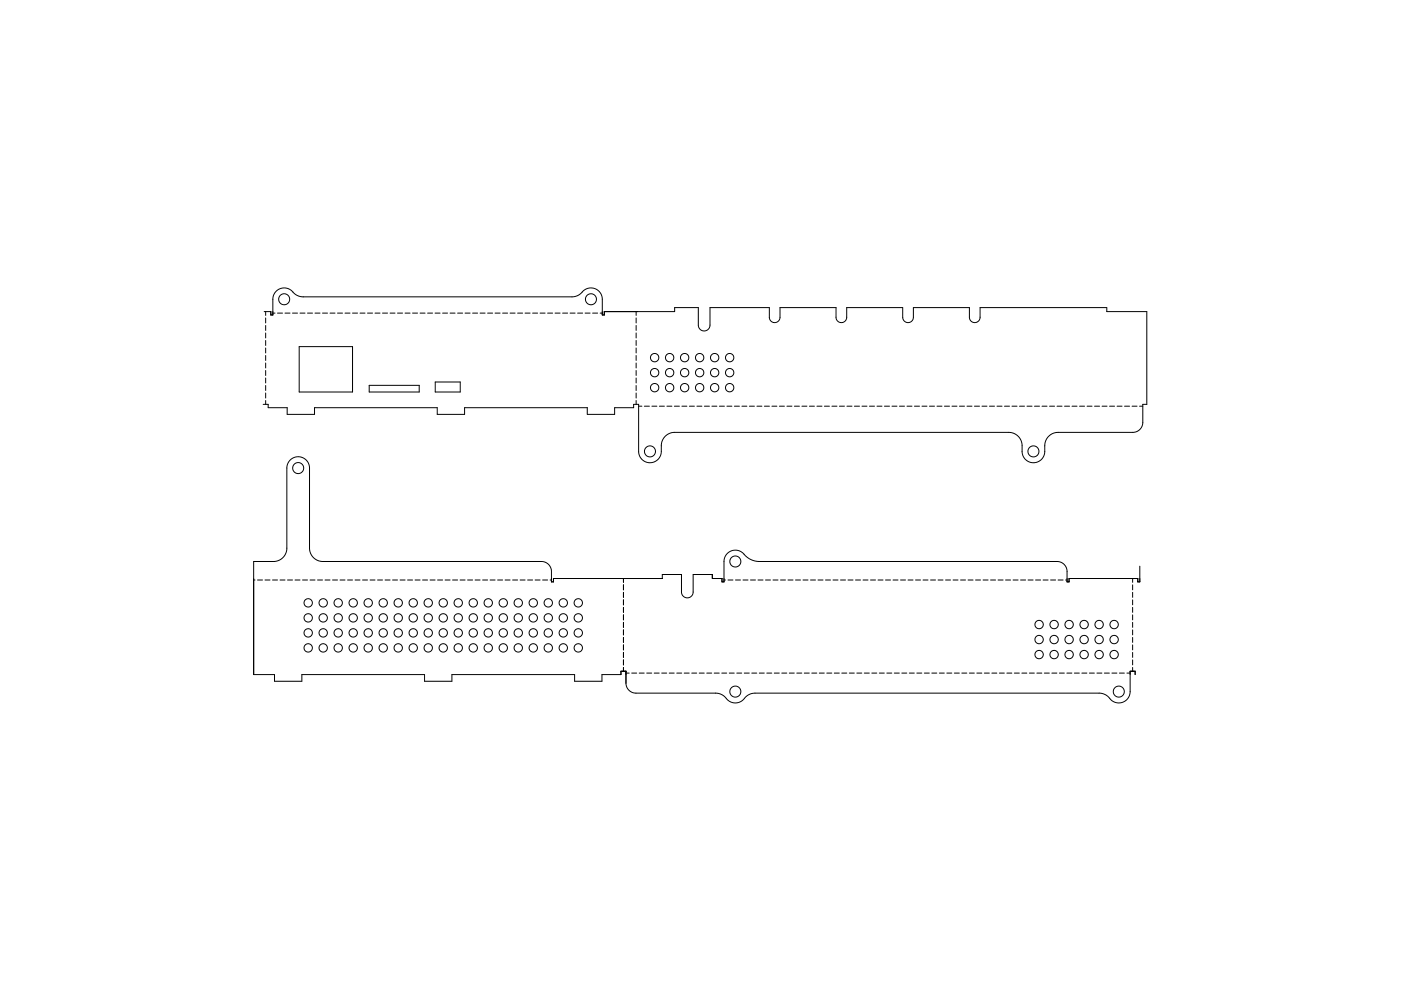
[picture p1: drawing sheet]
<svg xmlns="http://www.w3.org/2000/svg" width="420mm" height="297mm" viewBox="0 0 420 297" stroke-linecap="round" stroke-linejoin="round" font-family="sans-serif">
<g fill="none" stroke="#000" stroke-width=".3">
<path d="M79.2 93.4h2v1h.6v-4.8l.3-1.1 1.1-1.6 1.8-.6 1.6 .3 2.3 1.9 1.9 .5h80.7l1.7-.4 2.3-1.8 1.7-.5 1.9 .6 1.3 1.5 .2 1.1v4.9h.6v-1h21.1v-1.2h7.1l.1 5.7 .6 .9 1 .4 1.1-.3 .7-1v-5.7h17.8l.1 3.4 .6 .8 .9 .3 1-.3 .5-.8 .1-3.4h16.8l.1 3.4 .6 .8 .9 .3 1-.3 .5-.8 .1-3.4h16.8l.1 3.4 .6 .8 .9 .3 1-.3 .5-.8 .1-3.4h16.8l.1 3.4 .6 .8 .9 .3 1-.3 .5-.8 .1-3.4h38v1.2h12v27.8h-1.2v6l-.6 1.2-1 .9-1.3 .3h-22.5l-1.1 .2-1.5 .8-1 1.3-.4 1.3v2.7l-.6 1.4-1.2 1-1.6 .4-1.7-.5-1.2-1.2-.4-1.3-.2-3-.8-1.6-1.3-1.1-1.8-.4h-100.5l-1.8 .6-1.4 1.4-.4 1.5-.2 2.9-.6 1.4-1.3 1-1.6 .3-1.1-.3-1-.6-.7-.9-.3-1-.1-14.7h-1.5v1h-5.7v2h-8.2v-2h-36.8v2h-8.2v-2h-36.8v2h-8.2v-2h-5.7v-1h-1.5M79.7 93.4v1.1M79.7 95.3v1.5M79.7 97.5v1.5M79.7 99.8v1.5M81.8 93.9h.7M83.2 93.9h1.5M85.5 93.9h1.5M87.7 93.9h1.5M90 93.9h1.5M92.2 93.9h1.5M94.5 93.9h1.5"/>
<path d="M96.7 93.9h1.5M99 93.9h1.5M101.2 93.9h1.5M103.5 93.9h1.5M105.7 93.9h1.5M108 93.9h1.5M110.2 93.9h1.5M112.5 93.9h1.5M114.7 93.9h1.5M117 93.9h1.5M119.2 93.9h1.5M121.5 93.9h1.5"/>
<path d="M123.7 93.9h1.5M126 93.9h1.5M128.2 93.9h1.5M130.5 93.9h1.5M132.7 93.9h1.5M135 93.9h1.5M137.2 93.9h1.5M139.5 93.9h1.5M141.7 93.9h1.5M144 93.9h1.5M146.2 93.9h1.5M148.5 93.9h1.5"/>
<path d="M150.7 93.9h1.5M153 93.9h1.5M155.2 93.9h1.5M157.5 93.9h1.5M159.7 93.9h1.5M162 93.9h1.5M164.2 93.9h1.5M166.5 93.9h1.5M168.7 93.9h1.5M171 93.9h1.5M173.2 93.9h1.5M175.5 93.9h1.5"/>
<path d="M177.7 93.9h1.5M180 93.9h.6M190.8 93.4v1.1M190.8 95.3v1.5M190.8 97.5v1.5M190.8 99.8v1.5M79.7 102v1.5M79.7 104.3v1.5M79.7 106.5v1.5M79.7 108.8v1.5M79.7 111v1.5M79.7 113.3v1.5"/>
<path d="M79.7 115.5v1.5M79.7 117.8v1.5M89.7 103.9h16v13.6h-16zM110.7 115.5h15v2h-15zM130.5 114.5h7.5v3h-7.5zM190.8 102v1.5M190.8 104.3v1.5M190.8 106.5v1.5M190.8 108.8v1.5M190.8 111v1.5M190.8 113.3v1.5M190.8 115.5v1.5"/>
<path d="M190.8 117.8v1.5M79.7 120v1.2M190.8 120v1.2M191.5 121.7h1M193.2 121.7h1.5M195.5 121.7h1.5M197.7 121.7h1.5M200 121.7h1.5M202.2 121.7h1.5M204.5 121.7h1.5M206.7 121.7h1.5M209 121.7h1.5"/>
<path d="M211.2 121.7h1.5M213.5 121.7h1.5M215.7 121.7h1.5M218 121.7h1.5M220.2 121.7h1.5M222.5 121.7h1.5M224.7 121.7h1.5M227 121.7h1.5M229.2 121.7h1.5M231.5 121.7h1.5M233.7 121.7h1.5M236 121.7h1.5"/>
<path d="M238.2 121.7h1.5M240.5 121.7h1.5M242.7 121.7h1.5M245 121.7h1.5M247.2 121.7h1.5M249.5 121.7h1.5M251.7 121.7h1.5M254 121.7h1.5M256.2 121.7h1.5M258.5 121.7h1.5M260.7 121.7h1.5M263 121.7h1.5"/>
<path d="M265.2 121.7h1.5M267.5 121.7h1.5M269.7 121.7h1.5M272 121.7h1.5M274.2 121.7h1.5M276.5 121.7h1.5M278.7 121.7h1.5M281 121.7h1.5M283.2 121.7h1.5M285.5 121.7h1.5M287.7 121.7h1.5M290 121.7h1.5"/>
<path d="M292.2 121.7h1.5M294.5 121.7h1.5M296.7 121.7h1.5M299 121.7h1.5M301.2 121.7h1.5M303.5 121.7h1.5M305.7 121.7h1.5M308 121.7h1.5M310.2 121.7h1.5M312.5 121.7h1.5M314.7 121.7h1.5M317 121.7h1.5"/>
<path d="M319.2 121.7h1.5M321.5 121.7h1.5M323.7 121.7h1.5M326 121.7h1.5M328.2 121.7h1.5M330.5 121.7h1.5M332.7 121.7h1.5M335 121.7h1.5M337.2 121.7h1.5M339.5 121.7h1.5M341.7 121.7h1M76.1 173.9h.4"/>
<path d="M77.2 173.9h1.5M79.5 173.9h1.5M81.7 173.9h1.5M84 173.9h1.5M86.2 173.9h1.5M88.5 173.9h1.5M90.7 173.9h1.5M93 173.9h1.5M95.2 173.9h1.5M97.5 173.9h1.5M99.7 173.9h1.5M102 173.9h1.5"/>
<path d="M104.2 173.9h1.5M106.5 173.9h1.5M108.7 173.9h1.5M111 173.9h1.5M113.2 173.9h1.5M115.5 173.9h1.5M117.7 173.9h1.5M120 173.9h1.5M122.2 173.9h1.5M124.5 173.9h1.5M126.7 173.9h1.5M129 173.9h1.5"/>
<path d="M131.2 173.9h1.5M133.5 173.9h1.5M135.7 173.9h1.5M138 173.9h1.5M140.2 173.9h1.5M142.5 173.9h1.5M144.7 173.9h1.5M147 173.9h1.5M149.2 173.9h1.5M151.5 173.9h1.5M153.7 173.9h1.5M156 173.9h1.5"/>
<path d="M158.2 173.9h1.5M160.5 173.9h1.5M162.7 173.9h1.5M165 173.9h.4M187 173.4v1.1M187 175.3v1.5M187 177.5v1.5M187 179.8v1.5M217.1 173.9h.5M218.3 173.9h1.5M220.6 173.9h1.5M222.8 173.9h1.5"/>
<path d="M225.1 173.9h1.5M227.3 173.9h1.5M229.6 173.9h1.5M231.8 173.9h1.5M234.1 173.9h1.5M236.3 173.9h1.5M238.6 173.9h1.5M240.8 173.9h1.5M243.1 173.9h1.5M245.3 173.9h1.5M247.6 173.9h1.5M249.8 173.9h1.5"/>
<path d="M252.1 173.9h1.5M254.3 173.9h1.5M256.6 173.9h1.5M258.8 173.9h1.5M261.1 173.9h1.5M263.3 173.9h1.5M265.6 173.9h1.5M267.8 173.9h1.5M270.1 173.9h1.5M272.3 173.9h1.5M274.6 173.9h1.5M276.8 173.9h1.5"/>
<path d="M279.1 173.9h1.5M281.3 173.9h1.5M283.6 173.9h1.5M285.8 173.9h1.5M288.1 173.9h1.5M290.3 173.9h1.5M292.6 173.9h1.5M294.8 173.9h1.5M297.1 173.9h1.5M299.3 173.9h1.5M301.6 173.9h1.5M303.8 173.9h1.5"/>
<path d="M306.1 173.9h1.5M308.3 173.9h1.5M310.6 173.9h1.5M312.8 173.9h1.5M315.1 173.9h1.5M317.3 173.9h1.5M319.6 173.9h.4M339.7 173.4v1.1M339.7 175.3v1.5M339.7 177.5v1.5M339.7 179.8v1.5M341.8 169.7v4.7h-.6v-1h-20.6v1h-.6v-3.3l-.3-1-.9-1.2-1.5-.6h-89.7l-2.4-.6-1.1-.7-1.9-1.7-1.9-.4-1 .2-.9 .5-1.1 1.6-.2 7.2h-.6v-1h-2.9v-1.2h-5.7l-.1 5.7-.6 .9-1.1 .4-1-.4-.7-.9v-5.7h-5.8v1.2h-32.6v1h-.6v-3.3l-.3-1-1-1.3-1.5-.5h-66.3l-1.2-.4-1.1-.8-.8-1-.3-1.3-.2-25.2-.4-1.1-.8-.9-.9-.5-1.2-.2-1.2 .2-1 .6-.8 1-.3 1.2-.1 24.5-.3 1.5-1.1 1.4-1.6 .9-6.9 .1v33.9h6.2v2h8.2v-2h36.8v2h8.2v-2h36.8v2h8.2v-2h5.7v-1h1.5l.2 4.5 .7 1.2 1.3 .7 25.1 .2 1.5 .4 2.2 2 1.6 .5 1.7-.4 2.4-2 1.9-.5h103.3l1.8 .4 2.3 2 1.9 .5 1-.2 .9-.4 .8-.8 .4-.9 .2-1v-6.2h1.5v1"/>
<path d="M187 182v1.5M187 184.3v1.5M187 186.5v1.5M187 188.8v1.5M187 191v1.5M187 193.3v1.5M187 195.5v1.5M187 197.8v1.5M339.7 182v1.5M339.7 184.3v1.5M339.7 186.5v1.5M339.7 188.8v1.5"/>
<path d="M339.7 191v1.5M339.7 193.3v1.5M339.7 195.5v1.5M339.7 197.8v1.5M187 200v1.2M187.7 201.7h1M189.5 201.7h1.5M191.7 201.7h1.5M194 201.7h1.5M196.2 201.7h1.5M198.5 201.7h1.5M200.7 201.7h1.5"/>
<path d="M203 201.7h1.5M205.2 201.7h1.5M207.5 201.7h1.5M209.7 201.7h1.5M212 201.7h1.5M214.2 201.7h1.5M216.5 201.7h1.5M218.7 201.7h1.5M221 201.7h1.5M223.2 201.7h1.5M225.5 201.7h1.5M227.7 201.7h1.5"/>
<path d="M230 201.7h1.5M232.2 201.7h1.5M234.5 201.7h1.5M236.7 201.7h1.5M239 201.7h1.5M241.2 201.7h1.5M243.5 201.7h1.5M245.7 201.7h1.5M248 201.7h1.5M250.2 201.7h1.5M252.5 201.7h1.5M254.7 201.7h1.5"/>
<path d="M257 201.7h1.5M259.2 201.7h1.5M261.5 201.7h1.5M263.7 201.7h1.5M266 201.7h1.5M268.2 201.7h1.5M270.5 201.7h1.5M272.7 201.7h1.5M275 201.7h1.5M277.2 201.7h1.5M279.5 201.7h1.5M281.7 201.7h1.5"/>
<path d="M284 201.7h1.5M286.2 201.7h1.5M288.5 201.7h1.5M290.7 201.7h1.5M293 201.7h1.5M295.2 201.7h1.5M297.5 201.7h1.5M299.7 201.7h1.5M302 201.7h1.5M304.2 201.7h1.5M306.5 201.7h1.5M308.7 201.7h1.5"/>
<path d="M311 201.7h1.5M313.2 201.7h1.5M315.5 201.7h1.5M317.7 201.7h1.5M320 201.7h1.5M322.2 201.7h1.5M324.5 201.7h1.5M326.7 201.7h1.5M329 201.7h1.5M331.2 201.7h1.5M333.5 201.7h1.5M335.7 201.7h1.5"/>
<path d="M338 201.7h.9M339.7 200v1.2"/>
<circle cx="85.2" cy="89.7" r="1.65"/>
<circle cx="177.2" cy="89.7" r="1.65"/>
<circle cx="196.3" cy="116.2" r="1.25"/>
<circle cx="196.3" cy="111.7" r="1.25"/>
<circle cx="196.3" cy="107.2" r="1.25"/>
<circle cx="200.8" cy="111.7" r="1.25"/>
<circle cx="200.8" cy="107.2" r="1.25"/>
<circle cx="200.8" cy="116.2" r="1.25"/>
<circle cx="205.3" cy="111.7" r="1.25"/>
<circle cx="205.3" cy="107.2" r="1.25"/>
<circle cx="205.3" cy="116.2" r="1.25"/>
<circle cx="209.8" cy="111.7" r="1.25"/>
<circle cx="209.8" cy="107.2" r="1.25"/>
<circle cx="209.8" cy="116.2" r="1.25"/>
<circle cx="214.3" cy="116.2" r="1.25"/>
<circle cx="214.3" cy="111.7" r="1.25"/>
<circle cx="214.3" cy="107.2" r="1.25"/>
<circle cx="218.8" cy="111.7" r="1.25"/>
<circle cx="218.8" cy="116.2" r="1.25"/>
<circle cx="218.8" cy="107.2" r="1.25"/>
<circle cx="194.9" cy="135.3" r="1.65"/>
<circle cx="309.9" cy="135.3" r="1.65"/>
<circle cx="89.4" cy="140.3" r="1.65"/>
<circle cx="220.5" cy="168.3" r="1.65"/>
<circle cx="92.4" cy="180.7" r="1.25"/>
<circle cx="92.4" cy="189.7" r="1.25"/>
<circle cx="92.4" cy="185.2" r="1.25"/>
<circle cx="92.4" cy="194.2" r="1.25"/>
<circle cx="96.9" cy="189.7" r="1.25"/>
<circle cx="96.9" cy="185.2" r="1.25"/>
<circle cx="96.9" cy="180.7" r="1.25"/>
<circle cx="96.9" cy="194.2" r="1.25"/>
<circle cx="101.4" cy="180.7" r="1.25"/>
<circle cx="101.4" cy="185.2" r="1.25"/>
<circle cx="101.4" cy="194.2" r="1.25"/>
<circle cx="101.4" cy="189.7" r="1.25"/>
<circle cx="105.9" cy="185.2" r="1.25"/>
<circle cx="105.9" cy="189.7" r="1.25"/>
<circle cx="105.9" cy="194.2" r="1.25"/>
<circle cx="105.9" cy="180.7" r="1.25"/>
<circle cx="110.4" cy="189.7" r="1.25"/>
<circle cx="110.4" cy="185.2" r="1.25"/>
<circle cx="110.4" cy="180.7" r="1.25"/>
<circle cx="110.4" cy="194.2" r="1.25"/>
<circle cx="114.9" cy="189.7" r="1.25"/>
<circle cx="114.9" cy="185.2" r="1.25"/>
<circle cx="114.9" cy="180.7" r="1.25"/>
<circle cx="114.9" cy="194.2" r="1.25"/>
<circle cx="119.4" cy="189.7" r="1.25"/>
<circle cx="119.4" cy="180.7" r="1.25"/>
<circle cx="119.4" cy="185.2" r="1.25"/>
<circle cx="119.4" cy="194.2" r="1.25"/>
<circle cx="123.9" cy="185.2" r="1.25"/>
<circle cx="123.9" cy="189.7" r="1.25"/>
<circle cx="123.9" cy="180.7" r="1.25"/>
<circle cx="123.9" cy="194.2" r="1.25"/>
<circle cx="128.4" cy="180.7" r="1.25"/>
<circle cx="128.4" cy="189.7" r="1.25"/>
<circle cx="128.4" cy="185.2" r="1.25"/>
<circle cx="128.4" cy="194.2" r="1.25"/>
<circle cx="132.9" cy="185.2" r="1.25"/>
<circle cx="132.9" cy="180.7" r="1.25"/>
<circle cx="132.9" cy="189.7" r="1.25"/>
<circle cx="132.9" cy="194.2" r="1.25"/>
<circle cx="137.4" cy="180.7" r="1.25"/>
<circle cx="137.4" cy="189.7" r="1.25"/>
<circle cx="137.4" cy="185.2" r="1.25"/>
<circle cx="137.4" cy="194.2" r="1.25"/>
<circle cx="141.9" cy="189.7" r="1.25"/>
<circle cx="141.9" cy="185.2" r="1.25"/>
<circle cx="141.9" cy="180.7" r="1.25"/>
<circle cx="141.9" cy="194.2" r="1.25"/>
<circle cx="146.4" cy="180.7" r="1.25"/>
<circle cx="146.4" cy="189.7" r="1.25"/>
<circle cx="146.4" cy="185.2" r="1.25"/>
<circle cx="146.4" cy="194.2" r="1.25"/>
<circle cx="150.9" cy="189.7" r="1.25"/>
<circle cx="150.9" cy="194.2" r="1.25"/>
<circle cx="150.9" cy="185.2" r="1.25"/>
<circle cx="150.9" cy="180.7" r="1.25"/>
<circle cx="155.4" cy="180.7" r="1.25"/>
<circle cx="155.4" cy="194.2" r="1.25"/>
<circle cx="155.4" cy="185.2" r="1.25"/>
<circle cx="155.4" cy="189.7" r="1.25"/>
<circle cx="159.9" cy="185.2" r="1.25"/>
<circle cx="159.9" cy="189.7" r="1.25"/>
<circle cx="159.9" cy="180.7" r="1.25"/>
<circle cx="159.9" cy="194.2" r="1.25"/>
<circle cx="164.4" cy="180.7" r="1.25"/>
<circle cx="164.4" cy="189.7" r="1.25"/>
<circle cx="164.4" cy="194.2" r="1.25"/>
<circle cx="164.4" cy="185.2" r="1.25"/>
<circle cx="168.9" cy="189.7" r="1.25"/>
<circle cx="168.9" cy="194.2" r="1.25"/>
<circle cx="168.9" cy="185.2" r="1.25"/>
<circle cx="168.9" cy="180.7" r="1.25"/>
<circle cx="173.4" cy="185.2" r="1.25"/>
<circle cx="173.4" cy="180.7" r="1.25"/>
<circle cx="173.4" cy="194.2" r="1.25"/>
<circle cx="173.4" cy="189.7" r="1.25"/>
<circle cx="311.6" cy="196.2" r="1.25"/>
<circle cx="311.6" cy="191.7" r="1.25"/>
<circle cx="311.6" cy="187.2" r="1.25"/>
<circle cx="316.1" cy="187.2" r="1.25"/>
<circle cx="316.1" cy="196.2" r="1.25"/>
<circle cx="316.1" cy="191.7" r="1.25"/>
<circle cx="320.6" cy="187.2" r="1.25"/>
<circle cx="320.6" cy="191.7" r="1.25"/>
<circle cx="320.6" cy="196.2" r="1.25"/>
<circle cx="325.1" cy="196.2" r="1.25"/>
<circle cx="325.1" cy="191.7" r="1.25"/>
<circle cx="325.1" cy="187.2" r="1.25"/>
<circle cx="329.6" cy="191.7" r="1.25"/>
<circle cx="329.6" cy="196.2" r="1.25"/>
<circle cx="329.6" cy="187.2" r="1.25"/>
<circle cx="334.1" cy="191.7" r="1.25"/>
<circle cx="334.1" cy="187.2" r="1.25"/>
<circle cx="334.1" cy="196.2" r="1.25"/>
<circle cx="220.5" cy="207.3" r="1.65"/>
<circle cx="335.5" cy="207.3" r="1.65"/>
</g>
</svg>
